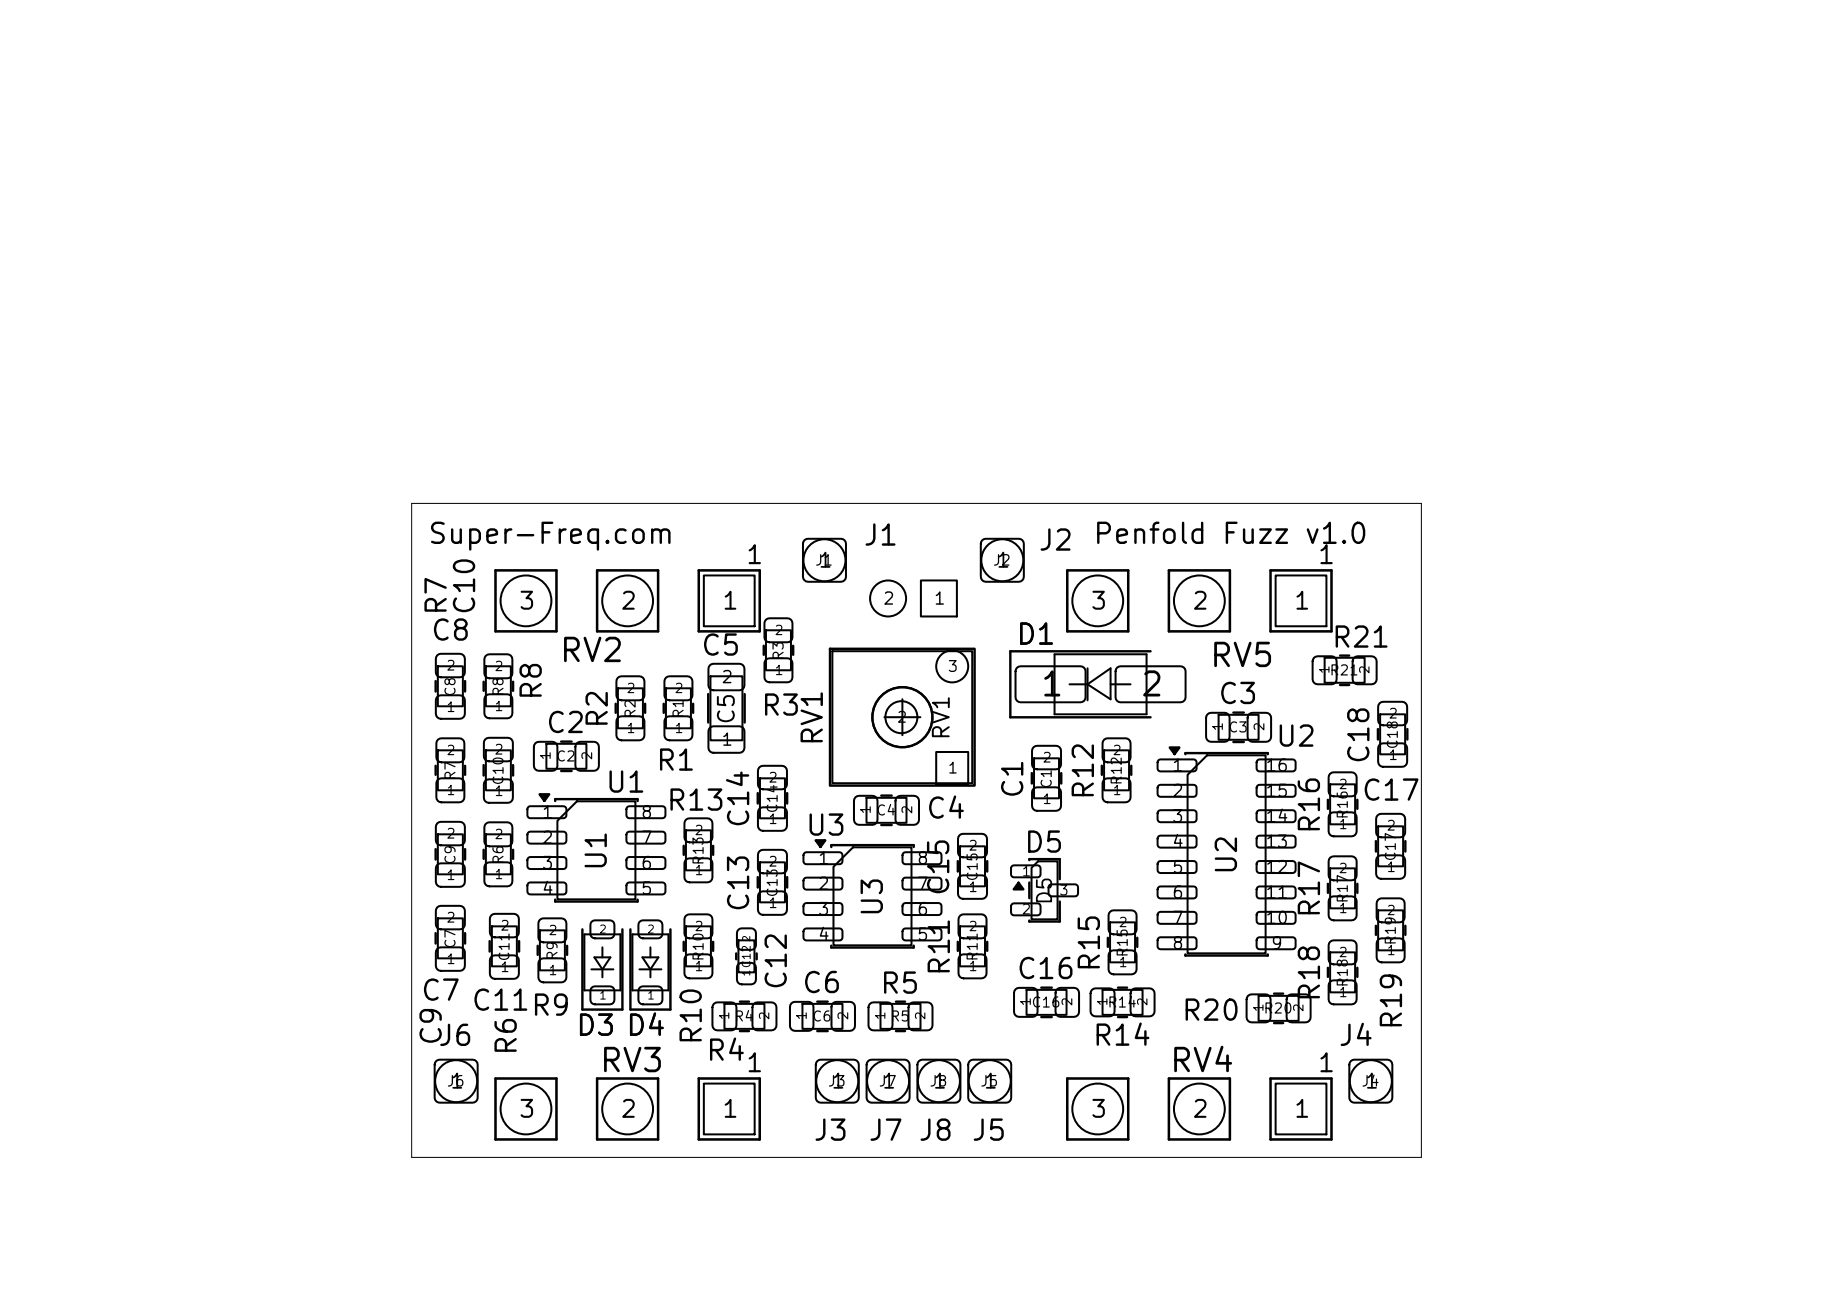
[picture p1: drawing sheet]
<svg xmlns="http://www.w3.org/2000/svg" width="297mm" height="210mm" viewBox="0 0 297 210" stroke-linecap="round" stroke-linejoin="round" font-family="sans-serif">
<defs><g id="words">
<g font-size="3.8">
<text x="168.3" y="113.8">1</text>
<text x="184.5" y="113.8">2</text>
</g>
<g font-size="3.7">
<text x="90.4" y="108.2">RV2</text>
<text x="195.7" y="109">RV5</text>
<text x="96.9" y="174.6">RV3</text>
<text x="189.2" y="174.6">RV4</text>
</g>
<g font-size="3.2">
<text x="69.1" y="88.9">Super-Freq.com</text>
<text x="139.6" y="89.2">J1</text>
<text x="176.9" y="88.9">Penfold Fuzz v1.0</text>
<text x="168" y="90">J2</text>
<text x="73.2" y="100" transform="rotate(-90 73.2 100)">R7</text>
<text x="77.8" y="100" transform="rotate(-90 77.8 100)">C10</text>
<text x="69.6" y="104.6">C8</text>
<text x="113.3" y="107">C5</text>
<text x="164.4" y="105.3">D1</text>
<text x="215.5" y="105.7">R21</text>
<text x="88.6" y="113.8" transform="rotate(-90 88.6 113.8)">R8</text>
<text x="88.2" y="119.6">C2</text>
<text x="99.3" y="118.3" transform="rotate(-90 99.3 118.3)">R2</text>
<text x="123.1" y="116.8">R3</text>
<text x="197.1" y="114.9">C3</text>
<text x="106" y="125.7">R1</text>
<text x="134.1" y="121.2" transform="rotate(-90 134.1 121.2)">RV1</text>
<text x="206.4" y="121.8">U2</text>
<text x="222.7" y="124.1" transform="rotate(-90 222.7 124.1)">C18</text>
<text x="97.9" y="129.2">U1</text>
<text x="166.6" y="129.7" transform="rotate(-90 166.6 129.7)">C1</text>
<text x="178" y="129.9" transform="rotate(-90 178 129.9)">R12</text>
<text x="220.4" y="130.5">C17</text>
<text x="107.7" y="132.2">R13</text>
<text x="122.2" y="134.5" transform="rotate(-90 122.2 134.5)">C14</text>
<text x="130.3" y="136.2">U3</text>
<text x="149.8" y="133.5">C4</text>
<text x="214.7" y="135.4" transform="rotate(-90 214.7 135.4)">R16</text>
<text x="99.1" y="141.4" transform="rotate(-90 99.1 141.4)">U1</text>
<text x="165.7" y="139">D5</text>
<text x="201.2" y="142.1" transform="rotate(-90 201.2 142.1)">U2</text>
<text x="122.2" y="148.1" transform="rotate(-90 122.2 148.1)">C13</text>
<text x="143.8" y="148.9" transform="rotate(-90 143.8 148.9)">U3</text>
<text x="154.6" y="145.5" transform="rotate(-90 154.6 145.5)">C15</text>
<text x="214.7" y="149.1" transform="rotate(-90 214.7 149.1)">R17</text>
<text x="128.3" y="160.7" transform="rotate(-90 128.3 160.7)">C12</text>
<text x="129.7" y="161.7">C6</text>
<text x="142.3" y="161.8">R5</text>
<text x="154.7" y="158.5" transform="rotate(-90 154.7 158.5)">R11</text>
<text x="164.5" y="159.5">C16</text>
<text x="179" y="157.8" transform="rotate(-90 179 157.8)">R15</text>
<text x="67.9" y="163">C7</text>
<text x="76.1" y="164.6">C11R9</text>
<text x="191.2" y="166.2">R20</text>
<text x="214.7" y="162.7" transform="rotate(-90 214.7 162.7)">R18</text>
<text x="228" y="167.2" transform="rotate(-90 228 167.2)">R19</text>
<text x="70.7" y="170.3">J6</text>
<text x="72.4" y="169.7" transform="rotate(-90 72.4 169.7)">C9</text>
<text x="84.5" y="171.3" transform="rotate(-90 84.5 171.3)">R6</text>
<text x="93.1" y="168.6">D3 D4</text>
<text x="114.1" y="172.7">R4</text>
<text x="114.5" y="169.6" transform="rotate(-90 114.5 169.6)">R10</text>
<text x="176.8" y="170.3">R14</text>
<text x="216.6" y="170.3">J4</text>
<text x="131.5" y="185.7">J3</text>
<text x="140.5" y="185.7">J7 J8</text>
<text x="157.2" y="185.7">J5</text>
</g>
<g font-size="2.9">
<text x="120.6" y="92.1">1</text>
<text x="213.3" y="92.1">1</text>
<text x="120.6" y="174.5">1</text>
<text x="213.3" y="174.5">1</text>
</g>
<g font-size="2.7">
<text x="83.9" y="99.5">3</text>
<text x="100.3" y="99.5">2</text>
<text x="116.8" y="99.5">1</text>
<text x="176.5" y="99.5">3</text>
<text x="193" y="99.5">2</text>
<text x="209.4" y="99.5">1</text>
<text x="83.9" y="181.8">3</text>
<text x="100.3" y="181.8">2</text>
<text x="116.8" y="181.8">1</text>
<text x="176.5" y="181.8">3</text>
<text x="193" y="181.8">2</text>
<text x="209.4" y="181.8">1</text>
</g>
<g font-size="2.6">
<text x="119.7" y="117.6" transform="rotate(-90 119.7 117.6)">C5</text>
<text x="154.5" y="120.2" transform="rotate(-90 154.5 120.2)">RV1</text>
</g>
<g font-size="2.3">
<text x="132.4" y="92.6">1</text>
<text x="161.2" y="92.6">1</text>
<text x="171" y="146.9" transform="rotate(-90 171 146.9)">D5</text>
<text x="72.7" y="177">1</text>
<text x="134.5" y="177">1</text>
<text x="142.7" y="177">1</text>
<text x="151" y="177">1</text>
<text x="159.2" y="177">1</text>
<text x="221" y="177">1</text>
</g>
<g font-size="1.9">
<text x="142.9" y="98.5">2</text>
<text x="151.2" y="98.5">1</text>
<text x="116.7" y="111.2">2</text>
<text x="116.7" y="121.3">1</text>
<text x="189.7" y="125.5">1</text>
<text x="204.9" y="125.5">16</text>
<text x="189.7" y="129.6">2</text>
<text x="204.9" y="129.6">15</text>
<text x="87.6" y="133.1">1</text>
<text x="87.6" y="137.2">2</text>
<text x="103.7" y="137.2">7</text>
<text x="103.7" y="133.1">8</text>
<text x="189.7" y="133.8">3</text>
<text x="189.7" y="137.9">4</text>
<text x="204.9" y="137.9">13</text>
<text x="204.9" y="133.8">14</text>
<text x="87.6" y="141.3">3</text>
<text x="103.7" y="141.3">6</text>
<text x="132.4" y="140.6">1</text>
<text x="148.4" y="140.6">8</text>
<text x="189.7" y="142">5</text>
<text x="204.9" y="142">12</text>
<text x="87.6" y="145.5">4</text>
<text x="103.7" y="145.5">5</text>
<text x="132.4" y="144.7">2</text>
<text x="132.4" y="148.8">3</text>
<text x="148.4" y="148.8">6</text>
<text x="148.4" y="144.7">7</text>
<text x="189.7" y="146.1">6</text>
<text x="204.9" y="146.1">11</text>
<text x="132.4" y="152.9">4</text>
<text x="148.4" y="152.9">5</text>
<text x="189.7" y="150.2">7</text>
<text x="189.7" y="154.3">8</text>
<text x="204.9" y="150.2">10</text>
<text x="205.8" y="154.3">9</text>
</g>
<g font-size="1.7">
<text x="131.9" y="92.1">J1</text>
<text x="160.7" y="92.1">J2</text>
<text x="153.4" y="109.3">3</text>
<text x="145.2" y="117.5">2</text>
<text x="153.4" y="125.8">1</text>
<text x="72.2" y="176.5">J6</text>
<text x="134" y="176.5">J3</text>
<text x="142.2" y="176.5">J7</text>
<text x="150.5" y="176.5">J8</text>
<text x="158.7" y="176.5">J5</text>
<text x="220.5" y="176.5">J4</text>
</g>
<g font-size="1.6">
<text x="127.4" y="107.2" transform="rotate(-90 127.4 107.2)">R3</text>
<text x="72.2" y="109">2</text>
<text x="74.2" y="113" transform="rotate(-90 74.2 113)">C8</text>
<text x="82" y="113" transform="rotate(-90 82 113)">R8</text>
<text x="215.3" y="109.9">R21</text>
<text x="72.2" y="115.8">1</text>
<text x="103.4" y="116.6" transform="rotate(-90 103.4 116.6)">R2</text>
<text x="111.2" y="116.6" transform="rotate(-90 111.2 116.6)">R1</text>
<text x="198.5" y="118.6" transform="rotate(-90 198.5 118.6)">1</text>
<text x="198.9" y="119.1">C3</text>
<text x="205.3" y="118.6" transform="rotate(-90 205.3 118.6)">2</text>
<text x="224.9" y="116.8">2</text>
<text x="80" y="122.7">2</text>
<text x="89.6" y="123.3" transform="rotate(-90 89.6 123.3)">1</text>
<text x="90" y="123.8">C2</text>
<text x="96.3" y="123.3" transform="rotate(-90 96.3 123.3)">2</text>
<text x="168.8" y="124">2</text>
<text x="224.9" y="123.6">1</text>
<text x="226.9" y="121.6" transform="rotate(-90 226.9 121.6)">C18</text>
<text x="74.2" y="126.6" transform="rotate(-90 74.2 126.6)">R7</text>
<text x="80" y="129.4">1</text>
<text x="82" y="127.4" transform="rotate(-90 82 127.4)">C10</text>
<text x="124.4" y="127.2">2</text>
<text x="126.4" y="131.9" transform="rotate(-90 126.4 131.9)">C14</text>
<text x="168.8" y="130.7">1</text>
<text x="170.8" y="127.9" transform="rotate(-90 170.8 127.9)">C1</text>
<text x="182.2" y="127.4" transform="rotate(-90 182.2 127.4)">R12</text>
<text x="72.2" y="136.3">2</text>
<text x="124.4" y="133.9">1</text>
<text x="141.5" y="132.1" transform="rotate(-90 141.5 132.1)">1</text>
<text x="141.8" y="132.5">C4</text>
<text x="148.2" y="132.1" transform="rotate(-90 148.2 132.1)">2</text>
<text x="218.8" y="132.9" transform="rotate(-90 218.8 132.9)">R16</text>
<text x="224.5" y="135">2</text>
<text x="72.2" y="143">1</text>
<text x="74.2" y="140.2" transform="rotate(-90 74.2 140.2)">C9</text>
<text x="82" y="140.2" transform="rotate(-90 82 140.2)">R6</text>
<text x="114.4" y="140.4" transform="rotate(-90 114.4 140.4)">R13</text>
<text x="124.4" y="140.8">2</text>
<text x="156.8" y="138.2">2</text>
<text x="158.8" y="143" transform="rotate(-90 158.8 143)">C15</text>
<text x="165.4" y="142.4">1</text>
<text x="224.5" y="141.7">1</text>
<text x="226.6" y="139.7" transform="rotate(-90 226.6 139.7)">C17</text>
<text x="72.2" y="149.9">2</text>
<text x="124.4" y="147.5">1</text>
<text x="126.4" y="145.6" transform="rotate(-90 126.4 145.6)">C13</text>
<text x="156.8" y="144.9">1</text>
<text x="165.4" y="148.6">2</text>
<text x="171.5" y="145.5">3</text>
<text x="218.8" y="146.5" transform="rotate(-90 218.8 146.5)">R17</text>
<text x="74.2" y="153.9" transform="rotate(-90 74.2 153.9)">C7</text>
<text x="80.9" y="151.2">2</text>
<text x="83" y="155.9" transform="rotate(-90 83 155.9)">C11</text>
<text x="90.7" y="155.8" transform="rotate(-90 90.7 155.8)">R9</text>
<text x="114.4" y="155.9" transform="rotate(-90 114.4 155.9)">R10</text>
<text x="158.8" y="155.9" transform="rotate(-90 158.8 155.9)">R11</text>
<text x="183.1" y="155.3" transform="rotate(-90 183.1 155.3)">R15</text>
<text x="226.6" y="153.3" transform="rotate(-90 226.6 153.3)">R19</text>
<text x="72.2" y="156.6">1</text>
<text x="80.9" y="157.9">1</text>
<text x="218.8" y="160.1" transform="rotate(-90 218.8 160.1)">R18</text>
<text x="118.8" y="165.9">R4</text>
<text x="131.1" y="165.5" transform="rotate(-90 131.1 165.5)">1</text>
<text x="131.5" y="165.9">C6</text>
<text x="137.8" y="165.5" transform="rotate(-90 137.8 165.5)">2</text>
<text x="144.1" y="165.9">R5</text>
<text x="167" y="163.7">C16</text>
<text x="167.4" y="163.2" transform="rotate(-90 167.4 163.2)">1</text>
<text x="174.1" y="163.2" transform="rotate(-90 174.1 163.2)">2</text>
<text x="179.3" y="163.7">R14</text>
<text x="204.6" y="164.6">R20</text>
</g>
<g font-size="1.5">
<text x="125.4" y="103.3">2</text>
<text x="80" y="109.1">2</text>
<text x="101.4" y="112.7">2</text>
<text x="109.2" y="112.7">2</text>
<text x="125.4" y="109.8">1</text>
<text x="215.8" y="109.4" transform="rotate(-90 215.8 109.4)">1</text>
<text x="222.3" y="109.4" transform="rotate(-90 222.3 109.4)">2</text>
<text x="80" y="115.6">1</text>
<text x="101.4" y="119.2">1</text>
<text x="109.2" y="119.2">1</text>
<text x="72.2" y="122.7">2</text>
<text x="180.2" y="122.7">2</text>
<text x="72.2" y="129.2">1</text>
<text x="180.2" y="129.2">1</text>
<text x="216.8" y="128.2">2</text>
<text x="80" y="136.4">2</text>
<text x="112.4" y="135.7">2</text>
<text x="216.8" y="134.7">1</text>
<text x="80" y="142.8">1</text>
<text x="112.4" y="142.2">1</text>
<text x="216.8" y="141.9">2</text>
<text x="216.8" y="148.3">1</text>
<text x="224.6" y="148.7">2</text>
<text x="88.7" y="151.9">2</text>
<text x="112.4" y="151.3">2</text>
<text x="156.8" y="151.3">2</text>
<text x="181.1" y="150.6">2</text>
<text x="216.8" y="155.5">2</text>
<text x="224.6" y="155.2">1</text>
<text x="88.7" y="158.4">1</text>
<text x="112.4" y="157.7">1</text>
<text x="156.8" y="157.7">1</text>
<text x="181.1" y="157.1">1</text>
<text x="216.8" y="162">1</text>
<text x="118.5" y="165.5" transform="rotate(-90 118.5 165.5)">1</text>
<text x="125" y="165.5" transform="rotate(-90 125 165.5)">2</text>
<text x="143.8" y="165.5" transform="rotate(-90 143.8 165.5)">1</text>
<text x="150.3" y="165.5" transform="rotate(-90 150.3 165.5)">2</text>
<text x="179.8" y="163.2" transform="rotate(-90 179.8 163.2)">1</text>
<text x="186.3" y="163.2" transform="rotate(-90 186.3 163.2)">2</text>
<text x="205.1" y="164.2" transform="rotate(-90 205.1 164.2)">1</text>
<text x="211.6" y="164.2" transform="rotate(-90 211.6 164.2)">2</text>
</g>
<g font-size="1.3">
<text x="97" y="151.6">2</text>
<text x="104.7" y="151.6">2</text>
<text x="97" y="162.3">1</text>
<text x="104.7" y="162.3">1</text>
</g>
<g font-size="1.2">
<text x="121.8" y="152.8" transform="rotate(-90 121.8 152.8)">2</text>
<text x="121.8" y="158.3" transform="rotate(-90 121.8 158.3)">1C12</text>
</g>
</g></defs>
<g fill="none" stroke="#000" stroke-width=".32">
<path d="M114 93.3h8.3v8.2h-8.3zM130.3 87.5l.6-.2h5.4a.81 .81 0 0 1 .8 .8v5.4a.81 .81 0 0 1-.8 .8h-5.4a.81 .81 0 0 1-.8-.8v-5.4zM149.2 94.1h5.8v5.8h-5.8zM159.2 87.5l.5-.2h5.4a.81 .81 0 0 1 .8 .8v5.4a.81 .81 0 0 1-.8 .8h-5.4a.81 .81 0 0 1-.8-.8v-5.4zM206.7 93.3h8.2v8.2h-8.2zM70.9 112.9l.5-.2h3.1a.81 .81 0 0 1 .8 .8v2.2a.81 .81 0 0 1-.8 .8h-3.1a.81 .81 0 0 1-.8-.8v-2.2zM70.9 106.2l.5-.3h3.1a.81 .81 0 0 1 .8 .9v2.1a.81 .81 0 0 1-.8 .9h-3.1a.81 .81 0 0 1-.8-.9v-2.1zM70.9 119.9l.6-.3h2.9a.81 .81 0 0 1 .8 .8v2.3a.81 .81 0 0 1-.8 .8h-2.9a.81 .81 0 0 1-.8-.8v-2.3zM70.9 108h4.1v6.5h-4.1zM78.6 119.8l.6-.2h3.1a.81 .81 0 0 1 .8 .8v2.2a.81 .81 0 0 1-.8 .8h-3.1a.81 .81 0 0 1-.8-.8v-2.2zM78.7 112.7l.6-.2h2.9a.81 .81 0 0 1 .8 .8v2.3a.81 .81 0 0 1-.8 .8h-2.9a.81 .81 0 0 1-.8-.8v-2.3zM78.7 106.3l.6-.3h2.9a.81 .81 0 0 1 .8 .8v2.3a.81 .81 0 0 1-.8 .8h-2.9a.81 .81 0 0 1-.8-.8v-2.3z"/>
<path d="M78.7 108h4.1v6.5h-4.1zM100.1 116.3l.6-.2h2.9a.81 .81 0 0 1 .8 .8v2.3a.81 .81 0 0 1-.8 .8h-2.9a.81 .81 0 0 1-.8-.8v-2.3zM100.1 109.8l.6-.2h2.9a.81 .81 0 0 1 .8 .8v2.3a.81 .81 0 0 1-.8 .8h-2.9a.81 .81 0 0 1-.8-.8v-2.3zM100.1 111.5h4.1v6.5h-4.1zM107.9 116.3l.6-.2h2.9a.81 .81 0 0 1 .8 .8v2.3a.81 .81 0 0 1-.8 .8h-2.9a.81 .81 0 0 1-.8-.8v-2.3zM107.9 109.8l.6-.2h2.9a.81 .81 0 0 1 .8 .8v2.3a.81 .81 0 0 1-.8 .8h-2.9a.81 .81 0 0 1-.8-.8v-2.3zM107.9 111.5h4.1v6.5h-4.1zM115 117.9l.6-.2h4.2a.81 .81 0 0 1 .8 .8v2.7a.81 .81 0 0 1-.8 .8h-4.2a.81 .81 0 0 1-.8-.8v-2.7zM115 107.8l.6-.2h4.2a.81 .81 0 0 1 .8 .8v2.6a.81 .81 0 0 1-.8 .9h-4.2a.81 .81 0 0 1-.8-.9v-2.6zM115.1 109.6h5.2v10.4h-5.2zM124.1 106.9l.6-.2h2.9a.81 .81 0 0 1 .8 .8v2.3a.81 .81 0 0 1-.8 .8h-2.9a.81 .81 0 0 1-.8-.8v-2.3zM124.1 100.4l.6-.2h2.9a.81 .81 0 0 1 .8 .8v2.3a.81 .81 0 0 1-.8 .8h-2.9a.81 .81 0 0 1-.8-.8v-2.3z"/>
<path d="M124.1 102.1h4.1v6.5h-4.1zM134.9 105.5h22.6v21.4h-22.6zM143.3 116.2h5.8M146.2 113.3v5.8M164.8 108.2l.6-.2h9.7a.81 .81 0 0 1 .8 .8v4.2a.81 .81 0 0 1-.8 .8h-9.7a.81 .81 0 0 1-.9-.8v-4.2zM170.9 106h14.9v9.7h-14.9zM173.3 110.9h2.9M176.2 108.3v5.2M176.2 110.9l3.7-2.6v5zM178.9 119.9l.6-.3h2.9a.81 .81 0 0 1 .8 .8v2.3a.81 .81 0 0 1-.8 .8h-2.9a.81 .81 0 0 1-.9-.8v-2.3zM179.9 110.9h3.3M181 108.2l.6-.2h9.7a.81 .81 0 0 1 .8 .8v4.2a.81 .81 0 0 1-.8 .8h-9.7a.81 .81 0 0 1-.8-.8v-4.2z"/>
<path d="M195.7 115.7l.5-.2h2.2a.81 .81 0 0 1 .8 .8v3.1a.81 .81 0 0 1-.8 .8h-2.2a.81 .81 0 0 1-.8-.8v-3.1zM197.4 115.8h6.5v4.1h-6.5zM202.4 115.7l.6-.2h2.1a.81 .81 0 0 1 .9 .8v3.1a.81 .81 0 0 1-.9 .8h-2.1a.81 .81 0 0 1-.9-.8v-3.1zM212.9 106.6l.6-.3h2.3a.81 .81 0 0 1 .8 .9v2.9a.81 .81 0 0 1-.8 .8h-2.3a.81 .81 0 0 1-.8-.8v-2.9zM214.6 106.6h6.5v4h-6.5zM219.4 106.6l.6-.3h2.2a.81 .81 0 0 1 .9 .9v2.9a.81 .81 0 0 1-.9 .8h-2.2a.81 .81 0 0 1-.8-.8v-2.9zM223.5 114l.6-.3h3.1a.81 .81 0 0 1 .8 .8v2.2a.81 .81 0 0 1-.8 .8h-3.1a.81 .81 0 0 1-.8-.8v-2.2zM223.6 115.7h4.1v6.5h-4.1zM70.9 133.4l.5-.2h3.1a.81 .81 0 0 1 .8 .8v2.2a.81 .81 0 0 1-.8 .8h-3.1a.81 .81 0 0 1-.8-.8v-2.2zM70.9 126.4l.6-.3h2.9a.81 .81 0 0 1 .8 .8v2.3a.81 .81 0 0 1-.8 .8h-2.9a.81 .81 0 0 1-.8-.8v-2.3zM70.9 135.2h4.1v6.5h-4.1zM70.9 121.6h4.1v6.5h-4.1z"/>
<path d="M78.6 126.5l.6-.2h3.1a.81 .81 0 0 1 .8 .8v2.2a.81 .81 0 0 1-.8 .8h-3.1a.81 .81 0 0 1-.8-.8v-2.2zM78.7 140l.6-.3h2.9a.81 .81 0 0 1 .8 .8v2.3a.81 .81 0 0 1-.8 .8h-2.9a.81 .81 0 0 1-.8-.8v-2.3zM78.7 133.5l.6-.2h2.9a.81 .81 0 0 1 .8 .8v2.2a.81 .81 0 0 1-.8 .8h-2.9a.81 .81 0 0 1-.8-.8v-2.2zM78.7 121.6h4.1v6.5h-4.1zM78.7 135.2h4.1v6.5h-4.1zM85.6 130.8l.3-.2h5.4a.49 .49 0 0 1 .5 .5v1a.49 .49 0 0 1-.5 .5h-5.4a.49 .49 0 0 1-.4-.5v-1zM85.6 134.9l.3-.1h5.4a.49 .49 0 0 1 .5 .4v1a.49 .49 0 0 1-.5 .5h-5.4a.49 .49 0 0 1-.4-.5v-1zM85.6 139l.3-.1h5.4a.49 .49 0 0 1 .5 .5v.9a.49 .49 0 0 1-.5 .5h-5.4a.49 .49 0 0 1-.4-.5v-.9zM86.7 120.4l.6-.2h2.2a.81 .81 0 0 1 .8 .8v3.1a.81 .81 0 0 1-.8 .8h-2.2a.81 .81 0 0 1-.8-.8v-3.1zM88.5 120.5h6.5v4.1h-6.5zM90.3 133l3.2-3.2h9.5v15.9h-12.7zM93.5 120.4l.5-.2h2.2a.81 .81 0 0 1 .8 .8v3.1a.81 .81 0 0 1-.8 .8h-2.2a.81 .81 0 0 1-.8-.8v-3.1z"/>
<path d="M101.6 139l.4-.1h5.3a.49 .49 0 0 1 .5 .5v.9a.49 .49 0 0 1-.5 .5h-5.3a.49 .49 0 0 1-.5-.5v-.9zM101.6 134.9l.4-.1h5.3a.49 .49 0 0 1 .5 .4v1a.49 .49 0 0 1-.5 .5h-5.3a.49 .49 0 0 1-.5-.5v-1zM101.6 130.8l.4-.2h5.3a.49 .49 0 0 1 .5 .5v1a.49 .49 0 0 1-.5 .5h-5.3a.49 .49 0 0 1-.5-.5v-1zM111.1 139.3l.6-.2h2.9a.81 .81 0 0 1 .8 .8v2.3a.81 .81 0 0 1-.8 .8h-2.9a.81 .81 0 0 1-.8-.8v-2.3zM111.1 132.8l.6-.2h2.9a.81 .81 0 0 1 .8 .8v2.3a.81 .81 0 0 1-.8 .8h-2.9a.81 .81 0 0 1-.8-.8v-2.3zM111.1 134.5h4.1v6.5h-4.1zM123 137.9l.6-.2h3.1a.81 .81 0 0 1 .8 .8v2.2a.81 .81 0 0 1-.8 .8h-3.1a.81 .81 0 0 1-.8-.8v-2.2zM123 131.1l.6-.3h3.1a.81 .81 0 0 1 .8 .8v2.2a.81 .81 0 0 1-.8 .8h-3.1a.81 .81 0 0 1-.8-.8v-2.2zM123 124.3l.6-.2h3.1a.81 .81 0 0 1 .8 .8v2.2a.81 .81 0 0 1-.8 .8h-3.1a.81 .81 0 0 1-.8-.8v-2.2zM123.1 139.7h4.1v6.5h-4.1zM123.1 126.1h4.1v6.5h-4.1zM130.3 138.2l.4-.1h5.3a.49 .49 0 0 1 .5 .5v1a.49 .49 0 0 1-.5 .4h-5.3a.49 .49 0 0 1-.5-.4v-1z"/>
<path d="M138.2 137.3h9.5v15.9h-12.7v-12.7zM138.6 129.2l.6-.2h2.2a.81 .81 0 0 1 .8 .8v3a.81 .81 0 0 1-.8 .9h-2.2a.81 .81 0 0 1-.8-.9v-3zM140.4 129.3h6.5v4h-6.5zM145.3 129.2l.6-.2h2.2a.81 .81 0 0 1 .8 .8v3a.81 .81 0 0 1-.8 .9h-2.2a.81 .81 0 0 1-.8-.9v-3zM146.4 138.2l.3-.1h5.4a.49 .49 0 0 1 .5 .5v1a.49 .49 0 0 1-.5 .4h-5.4a.49 .49 0 0 1-.5-.4v-1zM151.7 121.9h5.2v5.1h-5.2zM155.5 135.4l.5-.3h3.1a.81 .81 0 0 1 .8 .8v2.2a.81 .81 0 0 1-.8 .8h-3.1a.81 .81 0 0 1-.8-.8v-2.2zM155.6 137.1h4v6.5h-4zM167.5 127.8l.5-.2h3.1a.81 .81 0 0 1 .8 .8v2.2a.81 .81 0 0 1-.8 .8h-3.1a.81 .81 0 0 1-.8-.8v-2.2zM167.5 121.1l.5-.2h3.1a.81 .81 0 0 1 .8 .8v2.2a.81 .81 0 0 1-.8 .8h-3.1a.81 .81 0 0 1-.8-.8v-2.2zM167.5 122.9h4.1v6.5h-4.1zM168.2 139.6h3.2v9.4h-4.3v-8.4z"/>
<path d="M178.9 126.4l.6-.3h2.9a.81 .81 0 0 1 .8 .8v2.3a.81 .81 0 0 1-.8 .8h-2.9a.81 .81 0 0 1-.9-.8v-2.3zM178.9 121.6h4v6.5h-4zM187.7 123.2l.3-.1h5.4a.49 .49 0 0 1 .5 .4v1a.49 .49 0 0 1-.5 .5h-5.4a.49 .49 0 0 1-.4-.5v-1zM187.7 127.3l.3-.1h5.4a.49 .49 0 0 1 .5 .5v.9a.49 .49 0 0 1-.5 .5h-5.4a.49 .49 0 0 1-.4-.5v-.9zM187.7 131.4l.3-.1h5.4a.49 .49 0 0 1 .5 .5v.9a.49 .49 0 0 1-.5 .5h-5.4a.49 .49 0 0 1-.4-.5v-.9zM187.7 135.5l.3-.1h5.4a.49 .49 0 0 1 .5 .5v1a.49 .49 0 0 1-.5 .5h-5.4a.49 .49 0 0 1-.4-.5v-1zM187.7 139.7l.3-.2h5.4a.49 .49 0 0 1 .5 .5v1a.49 .49 0 0 1-.5 .5h-5.4a.49 .49 0 0 1-.4-.5v-1zM195.6 122.4h9.5v32.1h-12.7v-28.9zM203.8 139.7l.3-.2h5.3a.49 .49 0 0 1 .5 .5v1a.49 .49 0 0 1-.5 .5h-5.3a.49 .49 0 0 1-.5-.5v-1zM203.8 135.5l.3-.1h5.3a.49 .49 0 0 1 .5 .5v1a.49 .49 0 0 1-.5 .5h-5.3a.49 .49 0 0 1-.5-.5v-1zM203.8 131.4l.3-.1h5.3a.49 .49 0 0 1 .5 .5v.9a.49 .49 0 0 1-.5 .5h-5.3a.49 .49 0 0 1-.5-.5v-.9zM203.8 127.3l.3-.1h5.3a.49 .49 0 0 1 .5 .5v.9a.49 .49 0 0 1-.5 .5h-5.3a.49 .49 0 0 1-.5-.5v-.9z"/>
<path d="M203.8 123.2l.3-.1h5.3a.49 .49 0 0 1 .5 .4v1a.49 .49 0 0 1-.5 .5h-5.3a.49 .49 0 0 1-.5-.5v-1zM215.5 139l.6-.2h2.9a.81 .81 0 0 1 .8 .8v2.2a.81 .81 0 0 1-.8 .9h-2.9a.81 .81 0 0 1-.8-.9v-2.2zM215.5 131.9l.6-.3h2.9a.81 .81 0 0 1 .8 .8v2.3a.81 .81 0 0 1-.8 .8h-2.9a.81 .81 0 0 1-.8-.8v-2.3zM215.5 125.4l.6-.3h2.9a.81 .81 0 0 1 .8 .9v2.2a.81 .81 0 0 1-.8 .8h-2.9a.81 .81 0 0 1-.8-.8v-2.2zM215.5 127.1h4.1v6.5h-4.1zM223.2 138.8l.6-.2h3.1a.81 .81 0 0 1 .8 .8v2.2a.81 .81 0 0 1-.8 .8h-3.1a.81 .81 0 0 1-.8-.8v-2.2zM223.2 132.1l.6-.2h3.1a.81 .81 0 0 1 .8 .8v2.2a.81 .81 0 0 1-.8 .8h-3.1a.81 .81 0 0 1-.8-.8v-2.2zM223.3 133.9h4.1v6.5h-4.1zM223.5 120.7l.6-.3h3.1a.81 .81 0 0 1 .8 .9v2.1a.81 .81 0 0 1-.8 .9h-3.1a.81 .81 0 0 1-.8-.9v-2.1zM70.9 140.1l.5-.2h3.1a.81 .81 0 0 1 .8 .8v2.2a.81 .81 0 0 1-.8 .8h-3.1a.81 .81 0 0 1-.8-.8v-2.2zM70.9 153.7l.5-.2h3.1a.81 .81 0 0 1 .8 .8v2.2a.81 .81 0 0 1-.8 .8h-3.1a.81 .81 0 0 1-.8-.8v-2.2zM70.9 147l.5-.2h3.1a.81 .81 0 0 1 .8 .8v2.2a.81 .81 0 0 1-.8 .8h-3.1a.81 .81 0 0 1-.8-.8v-2.2z"/>
<path d="M70.9 148.8h4.1v6.5h-4.1zM79.6 155l.6-.2h3.1a.81 .81 0 0 1 .8 .8v2.2a.81 .81 0 0 1-.8 .8h-3.1a.81 .81 0 0 1-.8-.8v-2.2zM79.6 148.3l.6-.2h3.1a.81 .81 0 0 1 .8 .8v2.2a.81 .81 0 0 1-.8 .8h-3.1a.81 .81 0 0 1-.8-.8v-2.2zM79.7 150.1h4.1v6.5h-4.1zM85.6 143.1l.3-.1h5.4a.49 .49 0 0 1 .5 .5v1a.49 .49 0 0 1-.5 .4h-5.4a.49 .49 0 0 1-.4-.4v-1zM87.5 155.5l.5-.2h3a.81 .81 0 0 1 .8 .8v2.3a.81 .81 0 0 1-.8 .8h-3a.81 .81 0 0 1-.8-.8v-2.3zM87.5 149l.5-.2h3a.81 .81 0 0 1 .8 .8v2.3a.81 .81 0 0 1-.8 .8h-3a.81 .81 0 0 1-.8-.8v-2.3zM87.5 150.8h4v6.4h-4zM94.7 151.4h5.8v9.1h-5.8zM95.8 157.1h3.6M95.9 149.3l.5-.2h2.4a.73 .73 0 0 1 .8 .8v1.4a.73 .73 0 0 1-.8 .8h-2.4a.73 .73 0 0 1-.7-.8v-1.4zM96.3 155.1h2.6l-1.3 2z"/>
<path d="M97.6 153.5v1.6M97.6 157.1v1.3M101.6 143.1l.4-.1h5.3a.49 .49 0 0 1 .5 .5v1a.49 .49 0 0 1-.5 .4h-5.3a.49 .49 0 0 1-.5-.4v-1zM102.5 151.4h5.8v9.1h-5.8zM103.6 157.1h3.6M103.7 149.3l.5-.2h2.4a.73 .73 0 0 1 .7 .8v1.4a.73 .73 0 0 1-.7 .8h-2.4a.73 .73 0 0 1-.8-.8v-1.4zM104.1 155.1h2.6l-1.3 2zM105.4 153.5v1.6M105.4 157.1v1.3M111.1 154.9l.6-.3h2.9a.81 .81 0 0 1 .8 .9v2.2a.81 .81 0 0 1-.8 .8h-2.9a.81 .81 0 0 1-.8-.8v-2.2zM111.1 148.4l.6-.2h2.9a.81 .81 0 0 1 .8 .8v2.2a.81 .81 0 0 1-.8 .9h-2.9a.81 .81 0 0 1-.8-.9v-2.2zM111.1 150.1h4.1v6.5h-4.1z"/>
<path d="M119.6 156.2l.6-.2h1.5a.77 .77 0 0 1 .8 .8v1.9a.77 .77 0 0 1-.8 .8h-1.5a.77 .77 0 0 1-.8-.8v-1.9zM119.6 150.7l.6-.3h1.5a.77 .77 0 0 1 .8 .8v1.9a.77 .77 0 0 1-.8 .8h-1.5a.77 .77 0 0 1-.8-.8v-1.9zM119.7 152.4h2.5v5.2h-2.5zM123 144.7l.6-.3h3.1a.81 .81 0 0 1 .8 .8v2.2a.81 .81 0 0 1-.8 .8h-3.1a.81 .81 0 0 1-.8-.8v-2.2zM130.3 142.4l.4-.2h5.3a.49 .49 0 0 1 .5 .5v1a.49 .49 0 0 1-.5 .5h-5.3a.49 .49 0 0 1-.5-.5v-1zM130.3 146.5l.4-.2h5.3a.49 .49 0 0 1 .5 .5v1a.49 .49 0 0 1-.5 .5h-5.3a.49 .49 0 0 1-.5-.5v-1zM130.3 150.6l.4-.2h5.3a.49 .49 0 0 1 .5 .5v1a.49 .49 0 0 1-.5 .5h-5.3a.49 .49 0 0 1-.5-.5v-1zM146.4 150.6l.3-.2h5.4a.49 .49 0 0 1 .5 .5v1a.49 .49 0 0 1-.5 .5h-5.4a.49 .49 0 0 1-.5-.5v-1zM146.4 146.5l.3-.2h5.4a.49 .49 0 0 1 .5 .5v1a.49 .49 0 0 1-.5 .5h-5.4a.49 .49 0 0 1-.5-.5v-1zM146.4 142.4l.3-.2h5.4a.49 .49 0 0 1 .5 .5v1a.49 .49 0 0 1-.5 .5h-5.4a.49 .49 0 0 1-.5-.5v-1zM155.5 142.1l.5-.3h3.1a.81 .81 0 0 1 .8 .9v2.1a.81 .81 0 0 1-.8 .9h-3.1a.81 .81 0 0 1-.8-.9v-2.1zM155.5 154.9l.6-.3h2.9a.81 .81 0 0 1 .8 .9v2.2a.81 .81 0 0 1-.8 .8h-2.9a.81 .81 0 0 1-.8-.8v-2.2z"/>
<path d="M155.5 148.4l.6-.2h2.9a.81 .81 0 0 1 .8 .8v2.2a.81 .81 0 0 1-.8 .9h-2.9a.81 .81 0 0 1-.8-.9v-2.2zM155.6 150.1h4v6.5h-4zM164 140.4l.3-.2h3.8a.49 .49 0 0 1 .5 .5v1a.49 .49 0 0 1-.5 .5h-3.8a.49 .49 0 0 1-.5-.5v-1zM164 146.5l.3-.1h3.8a.49 .49 0 0 1 .5 .5v.9a.49 .49 0 0 1-.5 .5h-3.8a.49 .49 0 0 1-.5-.5v-.9zM170 143.4l.4-.1h3.8a.49 .49 0 0 1 .5 .5v1a.49 .49 0 0 1-.5 .4h-3.8a.49 .49 0 0 1-.5-.4v-1zM179.9 154.2l.5-.2h2.9a.81 .81 0 0 1 .9 .8v2.3a.81 .81 0 0 1-.9 .8h-2.9a.81 .81 0 0 1-.8-.8v-2.3zM179.9 147.8l.5-.3h2.9a.81 .81 0 0 1 .9 .8v2.3a.81 .81 0 0 1-.9 .8h-2.9a.81 .81 0 0 1-.8-.8v-2.3zM179.9 149.5h4v6.4h-4zM187.7 143.8l.3-.2h5.4a.49 .49 0 0 1 .5 .5v1a.49 .49 0 0 1-.5 .5h-5.4a.49 .49 0 0 1-.4-.5v-1zM187.7 147.9l.3-.1h5.4a.49 .49 0 0 1 .5 .4v1a.49 .49 0 0 1-.5 .5h-5.4a.49 .49 0 0 1-.4-.5v-1zM187.7 152l.3-.1h5.4a.49 .49 0 0 1 .5 .5v.9a.49 .49 0 0 1-.5 .5h-5.4a.49 .49 0 0 1-.4-.5v-.9zM203.8 152l.3-.1h5.3a.49 .49 0 0 1 .5 .5v.9a.49 .49 0 0 1-.5 .5h-5.3a.49 .49 0 0 1-.5-.5v-.9z"/>
<path d="M203.8 147.9l.3-.1h5.3a.49 .49 0 0 1 .5 .4v1a.49 .49 0 0 1-.5 .5h-5.3a.49 .49 0 0 1-.5-.5v-1zM203.8 143.8l.3-.2h5.3a.49 .49 0 0 1 .5 .5v1a.49 .49 0 0 1-.5 .5h-5.3a.49 .49 0 0 1-.5-.5v-1zM215.5 145.5l.6-.3h2.9a.81 .81 0 0 1 .8 .9v2.2a.81 .81 0 0 1-.8 .8h-2.9a.81 .81 0 0 1-.8-.8v-2.2zM215.5 159.1l.6-.2h2.9a.81 .81 0 0 1 .8 .8v2.2a.81 .81 0 0 1-.8 .8h-2.9a.81 .81 0 0 1-.8-.8v-2.2zM215.5 152.6l.6-.2h2.9a.81 .81 0 0 1 .8 .8v2.3a.81 .81 0 0 1-.8 .8h-2.9a.81 .81 0 0 1-.8-.8v-2.3zM215.5 140.7h4.1v6.5h-4.1zM215.5 154.3h4.1v6.5h-4.1zM223.3 152.3l.6-.2h2.9a.81 .81 0 0 1 .8 .8v2.2a.81 .81 0 0 1-.8 .8h-2.9a.81 .81 0 0 1-.8-.8v-2.2zM223.3 145.8l.6-.2h2.9a.81 .81 0 0 1 .8 .8v2.2a.81 .81 0 0 1-.8 .9h-2.9a.81 .81 0 0 1-.8-.9v-2.2zM223.3 147.5h4.1v6.5h-4.1zM70.7 172l.5-.3h5.4a.81 .81 0 0 1 .8 .8v5.4a.81 .81 0 0 1-.8 .8h-5.4a.81 .81 0 0 1-.8-.8v-5.4zM95.9 160l.5-.2h2.4a.73 .73 0 0 1 .8 .8v1.4a.73 .73 0 0 1-.8 .7h-2.4a.73 .73 0 0 1-.7-.7v-1.4z"/>
<path d="M103.7 160l.5-.2h2.4a.73 .73 0 0 1 .7 .8v1.4a.73 .73 0 0 1-.7 .7h-2.4a.73 .73 0 0 1-.8-.7v-1.4zM114 175.6h8.3v8.2h-8.3zM115.7 162.7l.5-.3h2.3a.81 .81 0 0 1 .8 .8v3a.81 .81 0 0 1-.8 .8h-2.3a.81 .81 0 0 1-.8-.8v-3zM117.4 162.7h6.5v4h-6.5zM122.2 162.7l.5-.3h2.3a.81 .81 0 0 1 .8 .8v3a.81 .81 0 0 1-.8 .8h-2.3a.81 .81 0 0 1-.8-.8v-3zM128.2 162.6l.6-.3h2.2a.81 .81 0 0 1 .8 .9v3a.81 .81 0 0 1-.8 .8h-2.2a.81 .81 0 0 1-.8-.8v-3zM130 162.7h6.5v4h-6.5zM132.4 172l.6-.3h5.3a.81 .81 0 0 1 .8 .8v5.4a.81 .81 0 0 1-.8 .8h-5.3a.81 .81 0 0 1-.8-.8v-5.4zM135 162.6l.5-.3h2.2a.81 .81 0 0 1 .8 .9v3a.81 .81 0 0 1-.8 .8h-2.2a.81 .81 0 0 1-.8-.8v-3zM140.7 172l.5-.3h5.4a.81 .81 0 0 1 .8 .8v5.4a.81 .81 0 0 1-.8 .8h-5.4a.81 .81 0 0 1-.8-.8v-5.4zM141 162.7l.5-.3h2.3a.81 .81 0 0 1 .8 .8v3a.81 .81 0 0 1-.8 .8h-2.3a.81 .81 0 0 1-.8-.8v-3zM142.7 162.7h6.4v4h-6.4z"/>
<path d="M147.4 162.7l.6-.3h2.3a.81 .81 0 0 1 .8 .8v3a.81 .81 0 0 1-.8 .8h-2.3a.81 .81 0 0 1-.8-.8v-3zM148.9 172l.6-.3h5.3a.81 .81 0 0 1 .8 .8v5.4a.81 .81 0 0 1-.8 .8h-5.3a.81 .81 0 0 1-.9-.8v-5.4zM157.1 172l.6-.3h5.3a.81 .81 0 0 1 .9 .8v5.4a.81 .81 0 0 1-.9 .8h-5.3a.81 .81 0 0 1-.8-.8v-5.4zM164.5 160.3l.6-.2h2.2a.81 .81 0 0 1 .8 .8v3.1a.81 .81 0 0 1-.8 .8h-2.2a.81 .81 0 0 1-.8-.8v-3.1zM166.3 160.4h6.5v4.1h-6.5zM171.3 160.3l.5-.2h2.2a.81 .81 0 0 1 .8 .8v3.1a.81 .81 0 0 1-.8 .8h-2.2a.81 .81 0 0 1-.8-.8v-3.1zM176.9 160.4l.6-.2h2.3a.81 .81 0 0 1 .8 .8v2.9a.81 .81 0 0 1-.8 .8h-2.3a.81 .81 0 0 1-.8-.8v-2.9zM178.6 160.4h6.5v4.1h-6.5zM183.4 160.4l.6-.2h2.3a.81 .81 0 0 1 .8 .8v2.9a.81 .81 0 0 1-.8 .8h-2.3a.81 .81 0 0 1-.8-.8v-2.9zM202.2 161.4l.6-.3h2.3a.81 .81 0 0 1 .8 .8v3a.81 .81 0 0 1-.8 .8h-2.3a.81 .81 0 0 1-.8-.8v-3zM203.9 161.4h6.5v4h-6.5zM206.7 175.6h8.2v8.2h-8.2z"/>
<path d="M208.7 161.4l.6-.3h2.2a.81 .81 0 0 1 .9 .8v3a.81 .81 0 0 1-.9 .8h-2.2a.81 .81 0 0 1-.8-.8v-3zM218.9 172l.5-.3h5.4a.81 .81 0 0 1 .8 .8v5.4a.81 .81 0 0 1-.8 .8h-5.4a.81 .81 0 0 1-.8-.8v-5.4z"/>
<circle cx="85.2" cy="97.4" r="4.1"/>
<circle cx="101.7" cy="97.4" r="4.1"/>
<circle cx="133.6" cy="90.8" r="3.4"/>
<circle cx="143.9" cy="97" r="2.92"/>
<circle cx="162.4" cy="90.8" r="3.4"/>
<circle cx="177.9" cy="97.4" r="4.1"/>
<circle cx="194.3" cy="97.4" r="4.1"/>
<circle cx="146.1" cy="116.2" r="2.59"/>
<circle cx="146.2" cy="116.2" r="4.9"/>
<circle cx="154.3" cy="108" r="2.59"/>
<circle cx="73.9" cy="175.2" r="3.4"/>
<circle cx="85.2" cy="179.7" r="4.1"/>
<circle cx="101.7" cy="179.7" r="4.1"/>
<circle cx="135.7" cy="175.2" r="3.4"/>
<circle cx="143.9" cy="175.2" r="3.4"/>
<circle cx="152.1" cy="175.2" r="3.4"/>
<circle cx="160.4" cy="175.2" r="3.4"/>
<circle cx="177.9" cy="179.7" r="4.1"/>
<circle cx="194.3" cy="179.7" r="4.1"/>
<circle cx="222.1" cy="175.2" r="3.4"/>
</g>
<path d="M66.7 81.6h163.6v105.9h-163.6z" fill="none" stroke="#000" stroke-width=".16"/>
<g fill="none" stroke="#000" stroke-width=".39">
<path d="M70.6 110.4v1.7M75.4 110.4v1.7M78.4 110.5v1.4M83.1 110.5v1.4M99.8 114v1.5M104.5 114v1.5M107.5 114v1.5M112.3 114v1.5M114.8 112.5v4.6M120.7 112.5v4.6M123.8 104.6v1.5M128.5 104.6v1.5"/>
<path d="M134.5 105.1h23.4v22.2h-23.4zM186.4 105.5h-22.7v10.7h22.7M199.8 115.5h1.7M217.1 106.2h1.5M217.1 111h1.5M223.3 118.1v1.7M228 118.1v1.7M70.6 124.1v1.5M70.6 137.6v1.7M75.4 124.1v1.5M75.4 137.6v1.7M78.4 124v1.7"/>
<path d="M78.4 137.7v1.5M83.1 124v1.7M83.1 137.7v1.5M87.4 128.7h1.6l-.8 1.1zM90 129.8v-.3h13.3v.3M90.9 120.2h1.7M90.9 124.9h1.7M110.8 137.1v1.4M115.6 137.1v1.4M122.8 128.5v1.7M127.5 128.5v1.7M132.2 136.2h1.5l-.8 1z"/>
<path d="M134.7 137.3v-.4h13.3v.4M142.8 128.9h1.7M142.8 133.7h1.7M155.2 139.5v1.7M160 139.5v1.7M166.8 139.4v-.2h4.9v3.3M167.2 125.3v1.7M172 125.3v1.7M178.5 124.1v1.5M183.3 124.1v1.5M189.5 121.1h1.6l-.8 1.1zM192.1 122.2v-.2h13.3v.2"/>
<path d="M199.8 120.2h1.7M215.2 129.6v1.5M219.9 129.6v1.5M222.9 136.3v1.7M227.7 136.3v1.7M70.6 151.2v1.7M75.4 151.2v1.7M79.3 152.5v1.7M84.1 152.5v1.7M87.1 153.3v1.4M90 145.8v.3h13.3v-.3M91.9 153.3v1.4"/>
<path d="M94.4 150.6v13h6.5v-13M102.1 150.6v13h6.5v-13M110.8 152.6v1.5M115.6 152.6v1.5M119.3 154.5v.9M122.6 154.5v.9M122.8 142.1v1.7M127.5 142.1v1.7M134.7 153.2v.3h13.3v-.3M155.2 152.6v1.5M160 152.6v1.5M165 143l.8 1.1h-1.5z"/>
<path d="M166.8 143v2.5M171.7 146.1v3.2h-4.9v-.1M179.5 152v1.4M184.3 152v1.4M192.1 154.7v.1h13.3v-.1M215.2 143.2v1.5M215.2 156.8v1.5M219.9 143.2v1.5M219.9 156.8v1.5M222.9 150v1.5M227.7 150v1.5M119.9 162.3h1.5"/>
<path d="M119.9 167.1h1.5M132.4 162.3h1.7M132.4 167.1h1.7M145.2 162.3h1.4M145.2 167.1h1.4M168.7 160h1.7M168.7 164.8h1.7M181.2 160h1.4M181.2 164.8h1.4M206.4 161h1.5M206.4 165.8h1.5"/>
<circle cx="146.2" cy="116.2" r="4.9"/>
</g>
<path d="M80.3 92.4h9.9v9.9h-9.9zM96.8 92.4h9.8v9.9h-9.8zM113.2 92.4h9.9v9.9h-9.9zM172.9 92.4h9.9v9.9h-9.9zM189.4 92.4h9.9v9.9h-9.9zM205.9 92.4h9.8v9.9h-9.8zM80.3 174.8h9.9v9.8h-9.9zM96.8 174.8h9.8v9.8h-9.8zM113.2 174.8h9.9v9.8h-9.9zM172.9 174.8h9.9v9.8h-9.9zM189.4 174.8h9.9v9.8h-9.9zM205.9 174.8h9.8v9.8h-9.8z" fill="none" stroke="#000" stroke-width=".41"/>
<path d="M87.4 128.7h1.6l-.8 1.1zM132.2 136.2h1.5l-.8 1zM189.5 121.1h1.6l-.8 1.1zM165 143l.8 1.1h-1.5z" fill="#000"/>
<use href="#words"/>
</svg>
